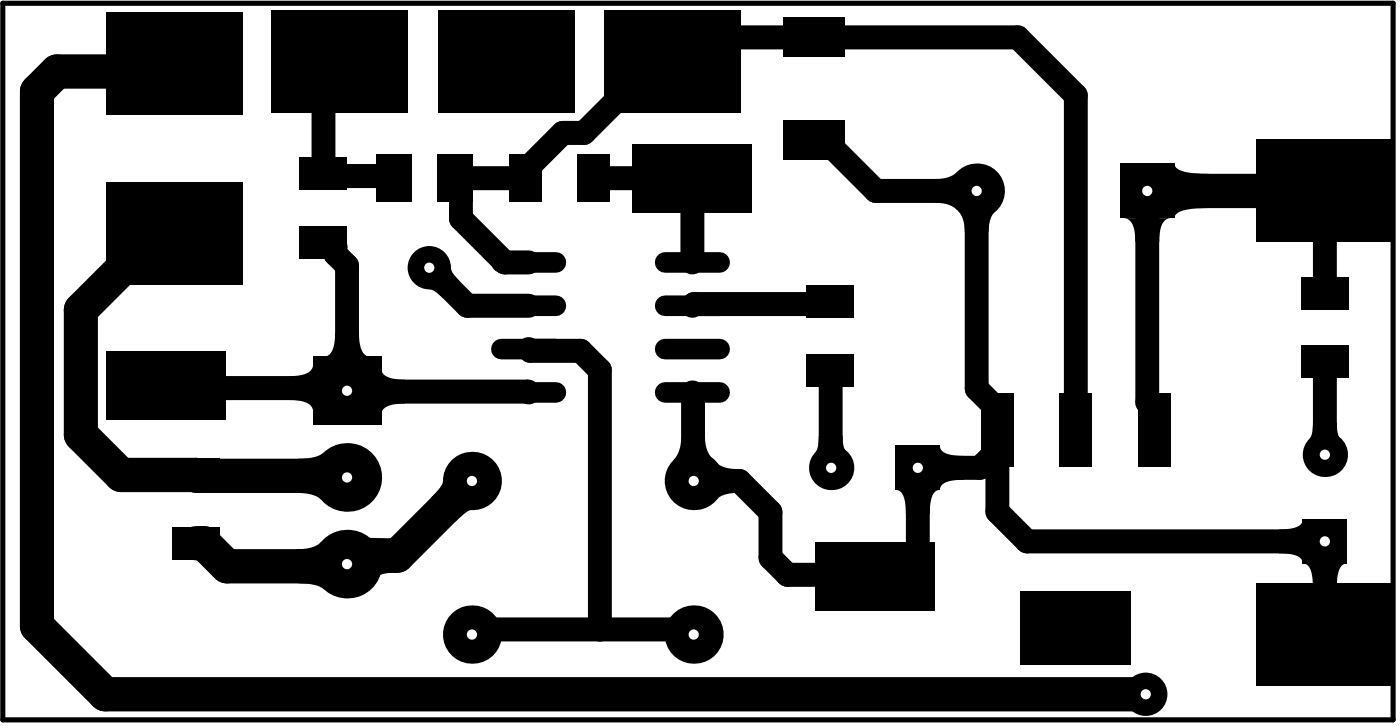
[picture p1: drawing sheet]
<svg xmlns="http://www.w3.org/2000/svg" width="68mm" height="35mm" viewBox="0 0 68 35" stroke-linecap="round" stroke-linejoin="round" font-family="sans-serif">
<path d="M.1 .2h67.7v34.8h-67.7z" fill="none" stroke="#000" stroke-width=".25"/>
<g fill="#000">
<path d="M14.1 18.3a1.07 1.07 0 0 0 1.1-.5v-.1v2.3a.66 .66 0 0 0-.7-.5l-.4-.1zM16.3 16.2h1.2a1.07 1.07 0 0 0 .4 1.1h.1h-2.3a.66 .66 0 0 0 .6-.7zM18.5 17.9a.66 .66 0 0 0 .8 .5h.4v1.2a1.07 1.07 0 0 0-1.2 .5v.1zM20.9 14.1l1-1.1 .1 .3 .4 .4-.9 .8-.3-.3zM45.5 8.7l.6-.1 .5-.3v1.9l-.5-.3h-.6zM46.6 10.2h1.8l-.2 .5-.1 .6h-1.2l-.1-.6zM54.6 10.6h2.4a.66 .66 0 0 0-.6 .7v.5h-1.2a1.06 1.06 0 0 0-.5-1.2zM57.1 8l.2 .2 .2 .1 1.3 .1v1.7h-.6a.93 .93 0 0 0-1.1 .5zM14.5 22.3a1.89 1.89 0 0 0 1.2-.3l-.1 2.3a1.54 1.54 0 0 0-1.2-.3zM14.4 26.7a1.6 1.6 0 0 0 1.2-.4l.2 2.3a1.8 1.8 0 0 0-1.3-.3zM17.9 26.1l1.1 .1 .3 1.6-.6 .1-.3 .1zM21.5 23.4l1.4 1.4-.3 .1-.5 .5-1.1-1.2 .4-.5z"/>
<path d="M33.1 21.3l1.2-.1 .1 .7 .3 .4-2 .1 .3-.5zM34.8 22.4l.4 .3 .7 .1v1.2h-.7l-.4 .3zM39.8 21.2h1.2v.5l.2 .2-1.5 .1 .1-.3zM43.6 23.8h2.1a.64 .64 0 0 0-.5 .7v.5h-1.1a1.14 1.14 0 0 0-.4-1.2zM45.7 21.7a.64 .64 0 0 0 .8 .4l.4 .1v1.1a1.14 1.14 0 0 0-1.2 .4v.1zM62.2 25.7a1.14 1.14 0 0 0 1.1-.4l.1-.1v2.2a.64 .64 0 0 0-.8-.5h-.4zM63.9 20.5h1.1l.1 .5 .1 .3h-1.5l.1-.3zM63.4 27.4h2.1a.64 .64 0 0 0-.5 .7v.4h-1.1a1.14 1.14 0 0 0-.4-1.1z"/>
<circle cx="24.6" cy="3.1" r="1.05"/>
<circle cx="25.5" cy="8.7" r=".58"/>
<circle cx="39.6" cy="1.8" r=".58"/>
<circle cx="33.7" cy="23.4" r=".58"/>
</g>
<g fill="none" stroke="#000" stroke-width="1.2">
<path d="M8.1 18.7l.1 .2h8.5l.2 .1M15.7 11.8h.4l.2 .2v.3l.6 .6v6.1M16.5 3l-.8 .7v4.7l.1 .2h3.2l.1 .1M16.9 19l8.8 .1M20.9 13l1.8 1.9h3M25.7 17h.1h2.4l1 1v12.6M25.7 12.8h-1.2l-2.1-2.2v-1.7l-.3-.2h3.4v-.4l1.9-1.8h1l3.5-3.5h.8l1.2-1.2h15.6l2.8 2.8v16.3M28.9 8.7h4.7l.1 4.1M33.7 19.1v4.2l2.3 .1 1.5 1.5v2.2l.8 .8 5.3 .1 1-1.1v-4.2h3.1l.8-.8M39.6 6.8h.5l2.5 2.5h4.9v9.6l1 1v5l1.4 1.4h14.5v4.5M40.4 18v4.7M40.4 14.7l-.1 .1h-6.5l-.1 .1"/>
<path d="M55.8 9.3v10.2l.3 .4v1M64.4 9.3v5M64.4 17.6v4.5M23 30.8l.2-.2h10.3l.2 .2"/>
</g>
<path d="M8.5 3.1l-.4 .4h-5.3l-1 .9v26l3.3 3.3h50.6M8.5 11.3h-.8l-3.8 3.8v6l2 2h10.9l.1 .1M55.8 9.3h8.6M23 23.4l-3.7 3.6h-2l-.5 .5h-5.8l-1.1-1.1h-.4" fill="none" stroke="#000" stroke-width="1.7"/>
<circle cx="24.6" cy="3.1" r=".25" fill="#fff"/>
<circle cx="20.9" cy="13" r="1.05" fill="#000"/>
<circle cx="20.9" cy="13" r=".25" fill="#fff"/>
<circle cx="16.5" cy="3" r="1.05" fill="#000"/>
<circle cx="16.5" cy="3" r=".25" fill="#fff"/>
<circle cx="55.7" cy="33.7" r="1.05" fill="#000"/>
<circle cx="55.7" cy="33.7" r=".25" fill="#fff"/>
<path d="M63.4 25.2h2.1v2.2h-2.1z" fill-rule="evenodd" fill="#000"/>
<circle cx="64.4" cy="26.3" r=".25" fill="#fff"/>
<circle cx="64.4" cy="22.1" r="1.08" fill="#000"/>
<circle cx="64.4" cy="22.1" r=".25" fill="#fff"/>
<path d="M54.5 8h2.6v2.6h-2.6z" fill-rule="evenodd" fill="#000"/>
<circle cx="55.8" cy="9.3" r=".25" fill="#fff"/>
<circle cx="47.5" cy="9.3" r="1.33" fill="#000"/>
<circle cx="47.5" cy="9.3" r=".25" fill="#fff"/>
<path d="M43.6 21.7h2.1v2.1h-2.1z" fill-rule="evenodd" fill="#000"/>
<circle cx="44.6" cy="22.7" r=".25" fill="#fff"/>
<circle cx="40.4" cy="22.7" r="1.08" fill="#000"/>
<circle cx="40.4" cy="22.7" r=".25" fill="#fff"/>
<circle cx="33.7" cy="23.4" r="1.41" fill="#000"/>
<circle cx="33.7" cy="23.4" r=".25" fill="#fff"/>
<circle cx="33.7" cy="30.8" r="1.41" fill="#000"/>
<circle cx="33.7" cy="30.8" r=".25" fill="#fff"/>
<circle cx="23" cy="23.4" r="1.41" fill="#000"/>
<circle cx="23" cy="23.4" r=".25" fill="#fff"/>
<circle cx="23" cy="30.8" r="1.41" fill="#000"/>
<circle cx="23" cy="30.8" r=".25" fill="#fff"/>
<circle cx="16.9" cy="27.4" r="1.66" fill="#000"/>
<circle cx="16.9" cy="27.4" r=".25" fill="#fff"/>
<circle cx="16.9" cy="23.2" r="1.66" fill="#000"/>
<circle cx="16.9" cy="23.2" r=".25" fill="#fff"/>
<path d="M15.2 17.3h3.3v3.3h-3.3z" fill-rule="evenodd" fill="#000"/>
<circle cx="16.9" cy="19" r=".25" fill="#fff"/>
<g fill="#000">
<path d="M5.2 8.8h6.6v5h-6.6z" fill-rule="evenodd"/>
<path d="M5.2 .6h6.6v4.9h-6.6z" fill-rule="evenodd"/>
<path d="M14.6 7.7h2.3v1.5h-2.3z" fill-rule="evenodd"/>
<path d="M14.6 11h2.3v1.6h-2.3z" fill-rule="evenodd"/>
<path d="M18.3 7.5h1.7v2.3h-1.7z" fill-rule="evenodd"/>
<path d="M13.2 .5h6.6v5h-6.6z" fill-rule="evenodd"/>
<path d="M21.3 7.5h1.7v2.3h-1.7z" fill-rule="evenodd"/>
<path d="M24.8 7.5h1.5v2.3h-1.5z" fill-rule="evenodd"/>
<path d="M21.3 .5h6.7v5h-6.7z" fill-rule="evenodd"/>
<path d="M28.1 7.5h1.5v2.3h-1.5z" fill-rule="evenodd"/>
<path d="M29.4 .5h6.6v5h-6.6z" fill-rule="evenodd"/>
<path d="M30.7 7h5.8v3.3h-5.8z" fill-rule="evenodd"/>
<path d="M38.1 .9h3v1.9h-3z" fill-rule="evenodd"/>
<path d="M38.1 5.8h3v1.9h-3z" fill-rule="evenodd"/>
<path d="M39.2 13.9h2.3v1.6h-2.3z" fill-rule="evenodd"/>
<path d="M39.2 17.2h2.3v1.6h-2.3z" fill-rule="evenodd"/>
<path d="M47.7 19.1h1.6v3.6h-1.6z" fill-rule="evenodd"/>
<path d="M51.5 19.1h1.6v3.6h-1.6z" fill-rule="evenodd"/>
<path d="M55.3 19.1h1.6v3.6h-1.6z" fill-rule="evenodd"/>
<path d="M63.3 13.5h2.3v1.5h-2.3z" fill-rule="evenodd"/>
<path d="M63.3 16.8h2.3v1.6h-2.3z" fill-rule="evenodd"/>
<path d="M61.1 6.8h6.7v5h-6.7z" fill-rule="evenodd"/>
<path d="M8.4 25.6h2.3v1.6h-2.3z" fill-rule="evenodd"/>
<path d="M8.4 22.3h2.3v1.6h-2.3z" fill-rule="evenodd"/>
<path d="M5.2 17.1h5.8v3.3h-5.8z" fill-rule="evenodd"/>
<path d="M39.6 26.3h5.8v3.3h-5.8z" fill-rule="evenodd"/>
<path d="M49.6 28.7h5.4v3.6h-5.4z" fill-rule="evenodd"/>
<path d="M61.1 28.3h6.7v5h-6.7z" fill-rule="evenodd"/>
</g>
<path d="M24.4 12.8h2.6M24.4 14.9h2.6M24.4 17h2.6M24.4 19.1h2.6M32.3 12.8h2.7M32.3 14.9h2.7M32.3 17h2.7M32.3 19.1h2.7" fill="none" stroke="#000" stroke-width="1"/>
</svg>
